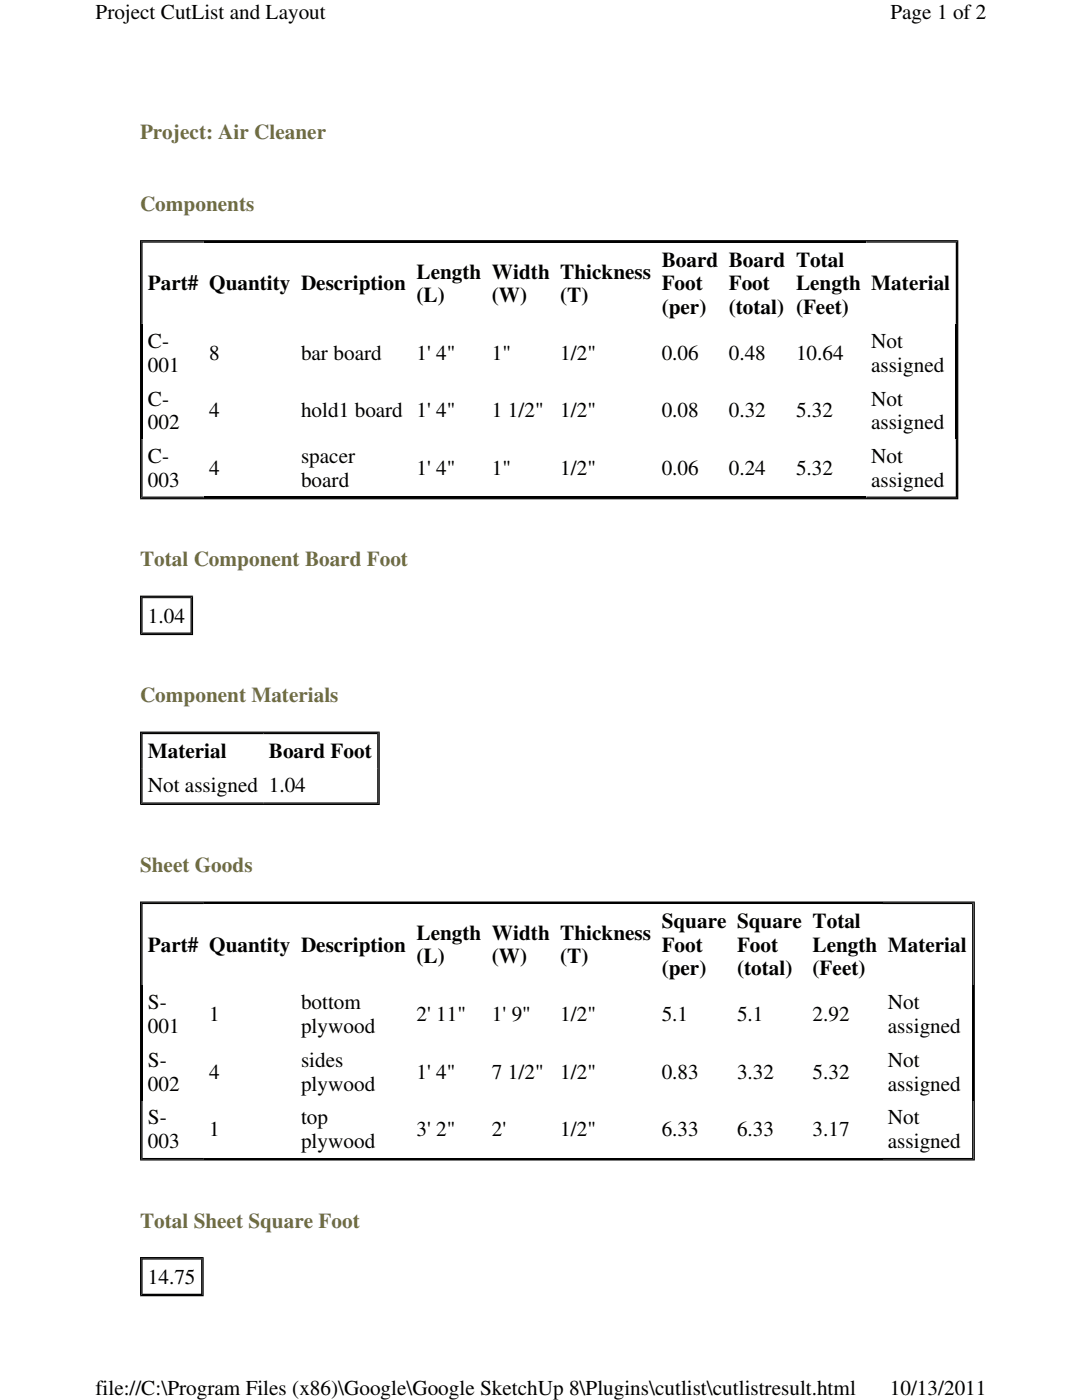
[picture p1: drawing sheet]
<svg xmlns="http://www.w3.org/2000/svg" width="216mm" height="279mm" viewBox="0 0 216 279" stroke-linecap="round" stroke-linejoin="round" font-family="sans-serif">
<defs><g id="words">
<g font-size="4.2">
<text x="19" y="3.8">Project CutList and Layout</text>
<text x="177.7" y="3.8">Page 1 of 2</text>
<text x="132" y="53.3">Board Board Total</text>
<text x="29.5" y="58">Part# Quantity Description</text>
<text x="83.1" y="55.6">Length Width Thickness</text>
<text x="132" y="58">Foot</text>
<text x="145.4" y="58">Foot</text>
<text x="158.8" y="58">Length Material</text>
<text x="83.1" y="60.3">(L)</text>
<text x="98.2" y="60.3">(W)</text>
<text x="111.8" y="60.3">(T)</text>
<text x="132" y="62.7">(per)</text>
<text x="145.4" y="62.7">(total) (Feet)</text>
<text x="29.5" y="69.5">C-</text>
<text x="41.7" y="71.8">8</text>
<text x="60.1" y="71.8">bar board</text>
<text x="83.1" y="71.8">1' 4&quot;</text>
<text x="98.2" y="71.8">1&quot;</text>
<text x="111.8" y="71.8">1/2&quot;</text>
<text x="132" y="71.8">0.06</text>
<text x="145.4" y="71.8">0.48</text>
<text x="158.8" y="71.8">10.64</text>
<text x="173.9" y="69.5">Not</text>
<text x="29.5" y="74.2">001</text>
<text x="173.9" y="74.2">assigned</text>
<text x="29.5" y="80.9">C-</text>
<text x="41.7" y="83.3">4</text>
<text x="60.1" y="83.3">hold1 board 1' 4&quot;</text>
<text x="98.2" y="83.3">1 1/2&quot;</text>
<text x="111.8" y="83.3">1/2&quot;</text>
<text x="132" y="83.3">0.08</text>
<text x="145.4" y="83.3">0.32</text>
<text x="158.8" y="83.3">5.32</text>
<text x="173.9" y="80.9">Not</text>
<text x="29.5" y="85.6">002</text>
<text x="173.9" y="85.6">assigned</text>
<text x="29.5" y="92.5">C-</text>
<text x="41.7" y="94.8">4</text>
<text x="60.1" y="92.5">spacer</text>
<text x="83.1" y="94.8">1' 4&quot;</text>
<text x="98.2" y="94.8">1&quot;</text>
<text x="111.8" y="94.8">1/2&quot;</text>
<text x="132" y="94.8">0.06</text>
<text x="145.4" y="94.8">0.24</text>
<text x="158.8" y="94.8">5.32</text>
<text x="173.9" y="92.5">Not</text>
<text x="29.5" y="97.1">003</text>
<text x="60.1" y="97.1">board</text>
<text x="173.9" y="97.1">assigned</text>
<text x="29.5" y="124.2">1.04</text>
<text x="29.5" y="151.3">Material</text>
<text x="53.6" y="151.3">Board Foot</text>
<text x="29.5" y="158.2">Not assigned 1.04</text>
<text x="132" y="185.3">Square Square Total</text>
<text x="29.5" y="189.9">Part# Quantity Description</text>
<text x="83.1" y="187.6">Length Width Thickness</text>
<text x="132" y="189.9">Foot</text>
<text x="147.1" y="189.9">Foot</text>
<text x="162.1" y="189.9">Length Material</text>
<text x="83.1" y="192.3">(L)</text>
<text x="98.2" y="192.3">(W)</text>
<text x="111.8" y="192.3">(T)</text>
<text x="132" y="194.6">(per)</text>
<text x="147.1" y="194.6">(total)</text>
<text x="162.1" y="194.6">(Feet)</text>
<text x="29.5" y="201.4">S-</text>
<text x="41.7" y="203.8">1</text>
<text x="60.1" y="201.4">bottom</text>
<text x="83.1" y="203.8">2' 11&quot;</text>
<text x="98.2" y="203.8">1' 9&quot;</text>
<text x="111.8" y="203.8">1/2&quot;</text>
<text x="132" y="203.8">5.1</text>
<text x="147.1" y="203.8">5.1</text>
<text x="162.1" y="203.8">2.92</text>
<text x="177.2" y="201.4">Not</text>
<text x="29.5" y="206.1">001</text>
<text x="60.1" y="206.1">plywood</text>
<text x="177.2" y="206.1">assigned</text>
<text x="29.5" y="212.9">S-</text>
<text x="41.7" y="215.3">4</text>
<text x="60.1" y="212.9">sides</text>
<text x="83.1" y="215.3">1' 4&quot;</text>
<text x="98.2" y="215.3">7 1/2&quot;</text>
<text x="111.8" y="215.3">1/2&quot;</text>
<text x="132" y="215.3">0.83</text>
<text x="147.1" y="215.3">3.32</text>
<text x="162.1" y="215.3">5.32</text>
<text x="177.2" y="212.9">Not</text>
<text x="29.5" y="217.6">002</text>
<text x="60.1" y="217.6">plywood</text>
<text x="177.2" y="217.6">assigned</text>
<text x="29.5" y="224.4">S-</text>
<text x="41.7" y="226.8">1</text>
<text x="60.1" y="224.4">top</text>
<text x="83.1" y="226.8">3' 2&quot;</text>
<text x="98.2" y="226.8">2'</text>
<text x="111.8" y="226.8">1/2&quot;</text>
<text x="132" y="226.8">6.33</text>
<text x="147.1" y="226.8">6.33</text>
<text x="162.1" y="226.8">3.17</text>
<text x="177.2" y="224.4">Not</text>
<text x="29.5" y="229.1">003</text>
<text x="60.1" y="229.1">plywood</text>
<text x="177.2" y="229.1">assigned</text>
<text x="29.5" y="256.2">14.75</text>
<text x="19" y="278.5">file://C:\Program Files (x86)\Google\Google SketchUp 8\Plugins\cutlist\cutlistresult.html</text>
<text x="177.6" y="278.5">10/13/2011</text>
</g>
<g font-size="4.2" fill="#706d41">
<text x="27.9" y="27.8">Project: Air Cleaner</text>
<text x="27.9" y="42.1">Components</text>
<text x="27.9" y="113">Total Component Board Foot</text>
<text x="27.9" y="140.1">Component Materials</text>
<text x="27.9" y="174">Sheet Goods</text>
<text x="27.9" y="245">Total Sheet Square Foot</text>
</g>
</g></defs>
<g fill="#000">
<path d="M28.2 99.4h162.8v-51.2l.2-.3v51.8h-163.3z" fill-rule="evenodd"/>
<path d="M28.2 48.2h12.5v.2h-12.3v16.2h-.2z" fill-rule="evenodd"/>
<path d="M27.9 47.9h163.3l-.2 .3h-162.8v51.2l-.3 .3z" fill-rule="evenodd"/>
<path d="M172.8 99.1h17.9v-11.5h.3v11.8h-18.2z" fill-rule="evenodd"/>
<path d="M28.2 126.5l.2-.3h9.6v-6.8l.3-.2v7.3z" fill-rule="evenodd"/>
<path d="M27.9 126.7l.3-.2h10.1v-7.4l.2-.2v7.8z" fill-rule="evenodd"/>
<path d="M27.9 118.9h10.6l-.2 .2h-10.1v7.4l-.3 .2z" fill-rule="evenodd"/>
<path d="M28.2 119.2h10.1l-.3 .2h-9.6v6.8l-.2 .3z" fill-rule="evenodd"/>
<path d="M28.2 146.3h24.4v.2h-24.2v6.8h-.2z" fill-rule="evenodd"/>
<path d="M52.6 160.1h22.7v-6.8h.2v7.1h-22.9z" fill-rule="evenodd"/>
<path d="M28.2 160.4h47.3v-14.1l.3-.3v14.7h-47.9z" fill-rule="evenodd"/>
<path d="M27.9 146h47.9l-.3 .3h-47.3v14.1l-.3 .3z" fill-rule="evenodd"/>
<path d="M28.2 180.2h12.5v.2h-12.3v16.2h-.2z" fill-rule="evenodd"/>
<path d="M27.9 231.6l.3-.2h166.1v-51.2l.2-.3v51.7z" fill-rule="evenodd"/>
<path d="M176.1 231.1h17.9v-11.5h.2v11.8h-18.1z" fill-rule="evenodd"/>
<path d="M27.9 179.9h166.6l-.2 .3h-166.1v51.2l-.3 .2z" fill-rule="evenodd"/>
<path d="M27.9 250.9h12.7l-.2 .2h-12.2v7.3l-.3 .3z" fill-rule="evenodd"/>
<path d="M28.2 251.1h12.2l-.3 .3h-11.7v6.8l-.2 .2z" fill-rule="evenodd"/>
<path d="M28.4 258.2h11.7v-6.8l.3-.3v7.3h-12.2z" fill-rule="evenodd"/>
<path d="M27.9 258.7l.3-.3h12.2v-7.3l.2-.2v7.8z" fill-rule="evenodd"/>
</g>
<path d="M40.7 48.3h150.3M190.8 48.2v39.4M28.3 64.6v34.8M28.2 99.2h144.6M28.3 153.3v7.1M52.6 146.4h22.9M75.4 146.3v7M28.2 160.3h24.4M28.3 196.6v34.8M40.7 180.3h153.5M194.1 180.2v39.4M28.2 231.2h147.9" fill="none" stroke="#000" stroke-width=".25"/>
<g fill="#fff">
<path d="M19 0h177.8v4.7h-177.8z"/>
<path d="M19 274.7h177.8v4.7h-177.8z"/>
</g>
<use href="#words"/>
</svg>
